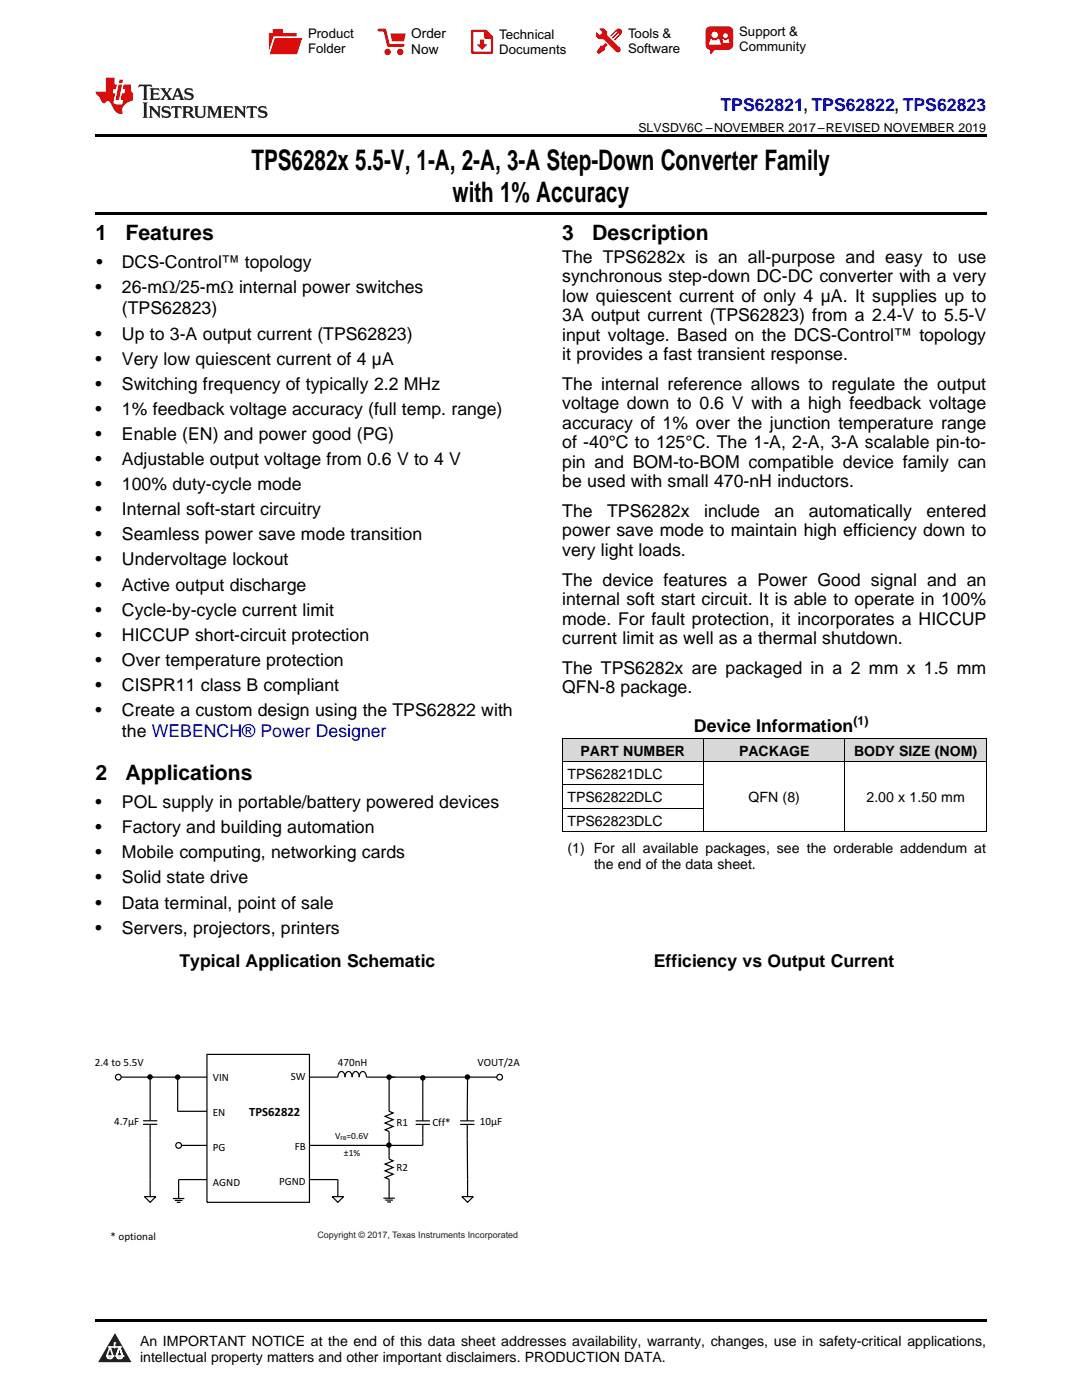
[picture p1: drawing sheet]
<svg xmlns="http://www.w3.org/2000/svg" width="216mm" height="279mm" viewBox="0 0 216 279" stroke-linecap="round" stroke-linejoin="round" font-family="sans-serif">
<defs><g id="words">
<g font-size="5.6">
<text x="50.2" y="33.9">TPS6282x 5.5-V, 1-A, 2-A, 3-A Step-Down Converter Family</text>
<text x="90.3" y="40.3">with 1% Accuracy</text>
</g>
<g font-size="4.2">
<text x="19" y="47.8">1</text>
<text x="25" y="47.8">Features</text>
<text x="112.2" y="47.8">3</text>
<text x="118.2" y="47.8">Description</text>
<text x="19" y="155.6">2</text>
<text x="25" y="155.6">Applications</text>
</g>
<text font-size="3.5" fill="#00f" x="143.8" y="22.2">TPS62821, TPS62822, TPS62823</text>
<g font-size="3.5">
<text x="19.2" y="53.5">•</text>
<text x="24.3" y="53.5">DCS-Control™ topology</text>
<text x="112.2" y="52.5">The TPS6282x is an all-purpose and easy to use</text>
<text x="19" y="58.5">•</text>
<text x="24.3" y="58.5">26-mΩ/25-mΩ internal power switches</text>
<text x="112.2" y="56.3">synchronous step-down DC-DC converter with a very</text>
<text x="24.3" y="62.8">(TPS62823)</text>
<text x="112.2" y="60.2">low quiescent current of only 4 µA. It supplies up to</text>
<text x="112.2" y="64.1">3A output current (TPS62823) from a 2.4-V to 5.5-V</text>
<text x="19" y="67.8">•</text>
<text x="24.3" y="67.8">Up to 3-A output current (TPS62823)</text>
<text x="112.2" y="68">input voltage. Based on the DCS-Control™ topology</text>
<text x="112.2" y="71.9">it provides a fast transient response.</text>
<text x="19" y="72.8">•</text>
<text x="19" y="77.8">•</text>
<text x="24.3" y="72.8">Very low quiescent current of 4 µA</text>
<text x="24.3" y="77.8">Switching frequency of typically 2.2 MHz</text>
<text x="112.2" y="77.8">The internal reference allows to regulate the output</text>
<text x="19" y="82.8">•</text>
<text x="24.3" y="82.8">1% feedback voltage accuracy (full temp. range)</text>
<text x="112.2" y="81.7">voltage down to 0.6 V with a high feedback voltage</text>
<text x="19" y="87.8">•</text>
<text x="24.3" y="87.8">Enable (EN) and power good (PG)</text>
<text x="112.2" y="85.6">accuracy of 1% over the junction temperature range</text>
<text x="112.2" y="89.5">of -40°C to 125°C. The 1-A, 2-A, 3-A scalable pin-to-</text>
<text x="19" y="92.8">•</text>
<text x="24.3" y="92.8">Adjustable output voltage from 0.6 V to 4 V</text>
<text x="112.2" y="93.3">pin and BOM-to-BOM compatible device family can</text>
<text x="19" y="97.8">•</text>
<text x="24.3" y="97.8">100% duty-cycle mode</text>
<text x="112.2" y="97.2">be used with small 470-nH inductors.</text>
<text x="19" y="102.8">•</text>
<text x="19" y="107.8">•</text>
<text x="24.3" y="102.8">Internal soft-start circuitry</text>
<text x="24.3" y="107.8">Seamless power save mode transition</text>
<text x="112.2" y="103.2">The</text>
<text x="112.2" y="107.1">power save mode to maintain high efficiency down to</text>
<text x="121.2" y="103.2">TPS6282x</text>
<text x="140.5" y="103.2">include</text>
<text x="154.6" y="103.2">an</text>
<text x="161.4" y="103.2">automatically</text>
<text x="184.9" y="103.2">entered</text>
<text x="19" y="112.9">•</text>
<text x="24.3" y="112.9">Undervoltage lockout</text>
<text x="112.2" y="110.9">very light loads.</text>
<text x="19" y="117.9">•</text>
<text x="24.3" y="117.9">Active output discharge</text>
<text x="112.2" y="116.9">The device features a Power Good signal and an</text>
<text x="19" y="122.9">•</text>
<text x="24.3" y="122.9">Cycle-by-cycle current limit</text>
<text x="112.2" y="120.8">internal soft start circuit. It is able to operate in 100%</text>
<text x="112.2" y="124.7">mode. For fault protection, it incorporates a HICCUP</text>
<text x="19" y="127.9">•</text>
<text x="24.3" y="127.9">HICCUP short-circuit protection</text>
<text x="112.2" y="128.6">current limit as well as a thermal shutdown.</text>
<text x="19" y="132.9">•</text>
<text x="19" y="137.9">•</text>
<text x="24.3" y="132.9">Over temperature protection</text>
<text x="24.3" y="137.9">CISPR11 class B compliant</text>
<text x="112.2" y="134.5">The TPS6282x are packaged in a 2 mm x 1.5 mm</text>
<text x="19" y="142.9">•</text>
<text x="24.3" y="142.9">Create a custom design using the TPS62822 with</text>
<text x="112.2" y="138.4">QFN-8 package.</text>
<text x="24.3" y="147.1">the WEBENCH® Power Designer</text>
<text x="138.5" y="146.1">Device Information</text>
<text x="19" y="161.3">•</text>
<text x="24.3" y="161.3">POL supply in portable/battery powered devices</text>
<text x="19" y="166.3">•</text>
<text x="24.3" y="166.3">Factory and building automation</text>
<text x="19" y="171.3">•</text>
<text x="24.3" y="171.3">Mobile computing, networking cards</text>
<text x="19" y="176.3">•</text>
<text x="24.3" y="176.3">Solid state drive</text>
<text x="19" y="181.3">•</text>
<text x="24.3" y="181.3">Data terminal, point of sale</text>
<text x="19" y="186.3">•</text>
<text x="24.3" y="186.3">Servers, projectors, printers</text>
<text x="35.8" y="193">Typical Application Schematic</text>
<text x="130.5" y="193">Efficiency vs Output Current</text>
</g>
<g font-size="2.8">
<text x="113.2" y="155.4">TPS62821DLC</text>
<text x="115.8" y="150.8">PART NUMBER</text>
<text x="147.5" y="150.8">PACKAGE</text>
<text x="170.4" y="150.8">BODY SIZE (NOM)</text>
<text x="113.2" y="160.1">TPS62822DLC</text>
<text x="149.4" y="160.1">QFN (8)</text>
<text x="172.9" y="160.1">2.00 x 1.50 mm</text>
<text x="113.2" y="164.7">TPS62823DLC</text>
<text x="113.2" y="170.3">(1) For all available packages, see the orderable addendum at</text>
<text x="118.5" y="173.4">the end of the data sheet.</text>
<text x="27.9" y="268.6">An IMPORTANT NOTICE at the end of this data sheet addresses availability, warranty, changes, use in safety-critical applications,</text>
<text x="27.9" y="271.8">intellectual property matters and other important disclaimers. PRODUCTION DATA.</text>
</g>
<g font-size="2.7">
<text x="82.1" y="7.7">Order</text>
<text x="82.1" y="10.7">Now</text>
</g>
<g font-size="2.6">
<text x="61.5" y="7.6">Product</text>
<text x="61.5" y="10.6">Folder</text>
<text x="99.6" y="7.8">Technical</text>
<text x="99.6" y="10.8">Documents</text>
<text x="125.3" y="7.6">Tools &amp;</text>
<text x="125.3" y="10.6">Software</text>
<text x="147.5" y="7.2">Support &amp;</text>
<text x="147.5" y="10.2">Community</text>
</g>
<g font-size="2.5">
<text x="127.4" y="26.3">SLVSDV6C –NOVEMBER 2017–REVISED NOVEMBER 2019</text>
<text x="170.3" y="144.7">(1)</text>
<text x="49.7" y="222.8">TPS62822</text>
</g>
<g font-size="2.2">
<text x="18.9" y="212.8">2.4 to 5.5V</text>
<text x="42.5" y="215.7">VIN</text>
<text x="58" y="215.6">SW</text>
<text x="67.4" y="212.8">470nH</text>
<text x="95.3" y="212.8">VOUT/2A</text>
<text x="22.8" y="224.6">4.7µF</text>
<text x="42.5" y="222.7">EN</text>
<text x="79.1" y="224.7">R1</text>
<text x="86.3" y="224.8">Cff*</text>
<text x="95.8" y="224.6">10µF</text>
<text x="42.5" y="229.6">PG</text>
<text x="58.8" y="229.5">FB</text>
<text x="79.1" y="233.7">R2</text>
<text x="42.5" y="236.6">AGND</text>
<text x="55.7" y="236.5">PGND</text>
<text x="22.1" y="247.4">* optional</text>
</g>
<g font-size="1.9">
<text x="66.8" y="227.3">V =0.6V</text>
<text x="68.6" y="230.7">±1%</text>
</g>
<text font-size="1.8" fill="#231f20" x="63.3" y="247.1">Copyright © 2017, Texas Instruments Incorporated</text>
<text font-size="1.2" x="67.9" y="227.6">FB</text>
</g></defs>
<g fill="#d8d8d8">
<path d="M112.2 147.4h28.2v4.6h-28.2z"/>
<path d="M140.4 147.4h28.2v4.6h-28.2z"/>
<path d="M168.6 147.4h28.2v4.6h-28.2z"/>
</g>
<path d="M22.9 266l3.3 5.9h-6.6z" fill-rule="evenodd" fill="#231f20"/>
<path d="M21.3 270.6h1.2l-.3 .5h-.3a.53 .53 0 0 1-.6-.5z" fill-rule="evenodd" fill="#fff"/>
<path d="M21.3 270.6h1.2l-.3 .5h-.3a.53 .53 0 0 1-.6-.5z" fill="none" stroke="#231f20" stroke-width=".33"/>
<path d="M21.3 270.6l1.2 .1-.3 .4h-.5z" fill="none" stroke="#fff" stroke-width=".33"/>
<path d="M22.9 268.9h.1" fill="none" stroke="#fff" stroke-width=".33"/>
<path d="M22.9 268v.9z" fill="#fff"/>
<path d="M22.9 268v.9z" fill="none" stroke="#fff" stroke-width=".33"/>
<circle cx="22.9" cy="268" r=".16" fill="#fff"/>
<path d="M21.8 268.8h.1" fill="none" stroke="#fff" stroke-width=".33"/>
<path d="M21.8 268.8h2.2z" fill="#fff"/>
<path d="M21.8 268.8h2.2z" fill="none" stroke="#fff" stroke-width=".33"/>
<circle cx="24" cy="268.8" r=".16" fill="#fff"/>
<path d="M23.2 270.6h.1" fill="none" stroke="#fff" stroke-width=".33"/>
<path d="M23.8 268.8l-.6 1.8z" fill-rule="evenodd" fill="#fff"/>
<path d="M23.8 268.8l-.6 1.8z" fill="none" stroke="#fff" stroke-width=".33"/>
<path d="M23.8 268.8l.7 1.8z" fill-rule="evenodd" fill="#fff"/>
<path d="M23.8 268.8l.7 1.8z" fill="none" stroke="#fff" stroke-width=".33"/>
<path d="M24.4 270.6h.1" fill="none" stroke="#fff" stroke-width=".33"/>
<circle cx="21.3" cy="270.6" r=".16" fill="#fff"/>
<path d="M22 268.8l-.7 1.8z" fill="#fff"/>
<path d="M22 268.8l-.7 1.8z" fill="none" stroke="#fff" stroke-width=".33"/>
<path d="M22 268.8l.5 1.8z" fill="#fff"/>
<path d="M22 268.8l.5 1.8z" fill="none" stroke="#fff" stroke-width=".33"/>
<circle cx="22.5" cy="270.6" r=".16" fill="#fff"/>
<path d="M23.3 270.6h1.2a.63 .63 0 0 1-.6 .5 .63 .63 0 0 1-.6-.5z" fill-rule="evenodd" fill="#fff"/>
<path d="M23.3 270.6h1.2a.63 .63 0 0 1-.6 .5 .63 .63 0 0 1-.6-.5z" fill="none" stroke="#231f20" stroke-width=".33"/>
<path d="M23.3 270.6h1.2l-.4 .5h-.5z" fill="none" stroke="#fff" stroke-width=".33"/>
<path d="M23.2 270.6h.1" fill="none" stroke="#fff" stroke-width=".33"/>
<circle cx="24.5" cy="270.6" r=".16" fill="#fff"/>
<path d="M19 263.2h177.8v.5h-177.8z" fill="#000"/>
<path d="M35.6 215h5.7M41.3 210.4h20.4v29.5h-20.4zM61.7 215h5.7a.78 .78 0 0 1 .2-.9 .78 .78 0 0 1 .9-.1l.2 .3 .1 .7a.78 .78 0 0 1 .2-.9 .78 .78 0 0 1 .9-.1l.2 .3 .2 .7a.78 .78 0 0 1 .2-.9 .78 .78 0 0 1 .8-.1l.3 .3 .1 .7a.78 .78 0 0 1 .2-.9 .78 .78 0 0 1 .8-.1l.3 .4 .1 .6h5.7M35.5 221.8h5.8M35.6 228.6h5.7M35.6 235.4h5.7M61.7 228.6h22.7M61.7 235.4h5.7" fill="none" stroke="#000" stroke-width=".24"/>
<circle cx="99.7" cy="215" r=".57" fill="#fff"/>
<g fill="none" stroke="#000" stroke-width=".24">
<path d="M77.6 215v6.8l.8 .3-1.6 .7 1.6 .7-1.6 .6 1.6 .7-1.6 .7 .8 .3v5.5l.8 .4-1.6 .6 1.6 .7-1.6 .7 1.6 .6-1.6 .7 .8 .3v3.8M28.5 224.4h2.9M28.5 223.7h2.9M30 221.5v2.2M30 224.4v2.8M76.5 239.1h2.3M76.9 239.5h1.5M77.3 239.9h.7M91.8 224.4h2.9M91.8 223.7h2.9M93.2 221.5v2.2M93.2 224.4v2.8"/>
<circle cx="99.7" cy="215" r=".57"/>
</g>
<path d="M92.2 238.8h2.2l-1.1 1.1z" fill="#fff"/>
<path d="M23 215h12.6M77.6 215h21.5M93.3 215l-.1 6.5M92.2 238.8h2.2l-1.1 1.1zM93.2 227.2l.1 11.6" fill="none" stroke="#000" stroke-width=".24"/>
<path d="M28.8 238.8h2.3l-1.1 1.1z" fill="#fff"/>
<path d="M30 215v6.5M28.8 238.8h2.3l-1.1 1.1zM30 227.2v11.6" fill="none" stroke="#000" stroke-width=".24"/>
<circle cx="23.6" cy="215" r=".57" fill="#fff"/>
<circle cx="23.6" cy="215" r=".57" fill="none" stroke="#000" stroke-width=".24"/>
<circle cx="35.6" cy="228.6" r=".57" fill="#fff"/>
<g fill="none" stroke="#000" stroke-width=".24">
<path d="M34.5 239.2h2.3M34.9 239.6h1.5M35.3 239.9h.7M35.6 235.4v3.8"/>
<circle cx="35.6" cy="228.6" r=".57"/>
</g>
<path d="M66.3 238.8h2.3l-1.2 1.1z" fill="#fff"/>
<g fill="none" stroke="#000" stroke-width=".24">
<path d="M35.5 215v6.8M84.4 215.1v8.6M66.3 238.8h2.3l-1.2 1.1zM67.4 235.4v3.4M82.9 224.4h2.9M82.9 223.7h2.9M84.4 224.4v4.2"/>
<circle cx="29.9" cy="214.9" r=".42"/>
<circle cx="35.5" cy="215" r=".43"/>
<circle cx="77.6" cy="215" r=".42"/>
<circle cx="84.4" cy="215.1" r=".43"/>
<circle cx="93.3" cy="214.9" r=".42"/>
<circle cx="77.6" cy="228.5" r=".42"/>
</g>
<g fill="#000">
<circle cx="29.9" cy="214.9" r=".42"/>
<circle cx="35.5" cy="215" r=".43"/>
<circle cx="77.6" cy="215" r=".42"/>
<circle cx="84.4" cy="215.1" r=".43"/>
<circle cx="93.3" cy="214.9" r=".42"/>
<circle cx="77.6" cy="228.5" r=".42"/>
</g>
<path d="M112.2 156.7h28.2M112.2 152h84.6M112.2 147.3h84.6M112.2 147.4v18.6M140.4 147.4v18.6M168.6 147.4v18.6M196.8 147.4v18.6M112.2 166h84.6M112.2 161.3h28.2" fill="none" stroke="#000" stroke-width=".2"/>
<path d="M19 26.8h177.8v.6h-177.8zM19 42.3h177.8v.5h-177.8z" fill="#000"/>
<path d="M27.7 16.9l-.1 .6 .6-.3h.5v.2v2.2l-.2 .4h1l-.2-.4v-2.2v-.2h.5l.6 .3-.2-.6zM29.9 17.6l.2 .4v1.6l-.2 .4h1.9l.1-.6a1.09 1.09 0 0 1-1.3 .1v-.6h.6l.4 .2v-.7l-.2 .2h-.8v-.6l.2-.1a1.01 1.01 0 0 1 1 .3l-.1-.6zM32 17.6l.9 1.2-1 1.2h.9l-.2-.3 .5-.7 .5 .7-.3 .3h1.7l-.2-.3 .1-.4h1l.1 .4-.2 .3h1l-.3-.4-.7-2h-.5l-1 2.2-.8-1.1 .9-1.1h-.9l.2 .2-.4 .7-.4-.7 .2-.2zM35.4 18l.4 1h-.8zM37 17.7a.66 .66 0 0 0-.2 .8 .66 .66 0 0 0 .6 .4l.7 .2 .1 .2a.8 .8 0 0 1-.7 .4 .8 .8 0 0 1-.7-.5l.1 .8 .2-.2a.94 .94 0 0 0 1.1 .1 .94 .94 0 0 0 .4-.9 1.48 1.48 0 0 0-1.3-.6v-.4a1.1 1.1 0 0 1 1.2 .2l-.2-.6-.2 .1-.5-.1zM28.5 20.4l.2 .4v2.3l-.2 .4h1l-.2-.4v-2.3l.2-.4zM29.7 21.2l.2 .4v1.5l-.2 .4h.8l-.3-.4 .1-1.3 1.6 1.8v-2l.2-.4h-.7l.2 .2v1.1l-1.2-1.3zM32.5 21.3a.66 .66 0 0 0-.2 .8 .66 .66 0 0 0 .6 .4l.6 .2 .2 .2a.8 .8 0 0 1-.8 .4 .8 .8 0 0 1-.7-.5l.2 .7 .2-.1a.94 .94 0 0 0 1 .1 .94 .94 0 0 0 .5-1 1.47 1.47 0 0 0-1.3-.6l-.1-.3a1.1 1.1 0 0 1 1.3 .2l-.2-.6-.2 .1-.5-.2zM34.3 21.2l-.2 .6a.64 .64 0 0 1 .8-.3v1.6l-.2 .4h1l-.3-.4 .1-1.6a.66 .66 0 0 1 .8 .3l-.2-.6zM36.3 21.2l.3 .4v1.5l-.3 .4h1l-.2-.2v-.7h.5l.1 .1a.8 .8 0 0 0 1.2 .7l-1-1a.62 .62 0 0 0 .6-.5 .62 .62 0 0 0-.6-.7zM37.1 21.5h.1a.48 .48 0 0 1 .6 0 .48 .48 0 0 1 .1 .6l-.2 .1-.6 .1zM38.7 21.2l.2 .2a2.29 2.29 0 0 0 .4 2 1.05 1.05 0 0 0 1.7-.7v-1.3l.2-.2h-.8l.2 .4v1.1a.61 .61 0 0 1-.6 .6 .61 .61 0 0 1-.6-.6v-1.1l.3-.4zM41.3 21.2l.3 .4v1.5l-.3 .4h.8l-.2-.4v-1.4l.8 1.9 .9-1.9v1.4l-.2 .4h.9l-.2-.4v-1.5l.2-.4h-.8l-.7 1.5-.6-1.5zM44.5 21.2l.2 .4v1.5l-.2 .4h1.9l.2-.6a1.1 1.1 0 0 1-1.4 .2v-.7h.6l.4 .2v-.6l-.2 .1-.8 .1v-.6l.2-.1a1.02 1.02 0 0 1 1.1 .2l-.2-.5zM46.7 21.2l.2 .4v1.5l-.2 .4h.8l-.3-.4 .1-1.3 1.6 1.8v-2l.2-.4h-.7l.2 .2v1.1l-1.2-1.3zM49.3 21.2l-.1 .6a.64 .64 0 0 1 .8-.3v1.6l-.3 .4h1l-.2-.4v-1.6a.66 .66 0 0 1 .8 .3l-.1-.6zM51.7 21.3a.66 .66 0 0 0-.2 .7 .66 .66 0 0 0 .7 .5l.6 .2 .1 .2a.8 .8 0 0 1-.7 .4 .8 .8 0 0 1-.7-.5l.1 .7 .2-.1a.94 .94 0 0 0 1.1 .1 .94 .94 0 0 0 .4-1 1.48 1.48 0 0 0-1.2-.6l-.1-.3a1.1 1.1 0 0 1 1.2 .2l-.2-.6-.1 .1-.6-.2z" fill="#231f20"/>
<path d="M21.1 15.5v2.8h-2v.4l.9 .9a.96 .96 0 0 0 1 1 .59 .59 0 0 1 .5-.4 .59 .59 0 0 1 .5 .3l.4 .8a1.61 1.61 0 0 0 2.1 1.3 1.63 1.63 0 0 1 1.1-2.2l.9-.3v-1.5a1.6 1.6 0 0 1-.4-1.7h-1.4l-.2 .9h.5l-.2 .8h-.5l-.2 1v.3h.5l-.2 .9h-.7a.74 .74 0 0 1-1-.6l.3-1.6h-.5l.2-.8h.5l.1-.9h-.4v-1.4zM23.7 16.9l-.7 3h.8l.6-3zM23.8 15.9l-.1 .7h.7l.2-.7z" fill="#ee1d23"/>
<g fill="#d60000">
<path d="M54.4 5.8h2v.8h2.8v4.2h-5.5v-4.2h.7z" fill-rule="evenodd"/>
<path d="M54.7 7.5h5.6l-1 3.3h-5.6z" fill-rule="evenodd"/>
</g>
<path d="M54.6 7.4h5.8l-.1 .1h-5.5l-1.1 3.3z" fill-rule="evenodd" fill="#fff"/>
<path d="M54.6 7.4h5.8l-.1 .1h-5.5l-1.1 3.3z" fill="none" stroke="#fff" stroke-width=".2"/>
<path d="M75.6 6h1.2l.7 3.1h3" fill="none" stroke="#d60000" stroke-width=".56"/>
<g fill="#d60000">
<path d="M77.9 6.7h3.1l-.4 1.5h-2.3z" fill-rule="evenodd"/>
<circle cx="77.3" cy="10.4" r=".64"/>
<circle cx="79.9" cy="10.4" r=".64"/>
</g>
<path d="M94.2 6.2h2.7l1.3 1.2v3.1h-4z" fill="none" stroke="#d60000" stroke-width=".44"/>
<g fill="#d60000">
<path d="M95.8 7.9h.8v1h.6l-1 1.1-1-1v-.1h.6z" fill-rule="evenodd"/>
<path d="M96.6 6.2h.3l1.3 1.2v.4h-1.3l-.3-.4z" fill-rule="evenodd"/>
<path d="M119.6 5.7h.9l.6 .6 .1 .7 2.5 2.5-.8 .8-2.3-2.3-1.1-.2-.6-.6v-.8l.7 .6 .5-.4v-.2l-.4-.5z" fill-rule="evenodd"/>
<path d="M119.9 9.1h.4l.5-.5 .4 .4-.5 .5v.4l-1.2 .9-.5-.5z" fill-rule="evenodd"/>
<path d="M123 5.9a.67 .67 0 0 1 .9 0 .67 .67 0 0 1 0 .9z" fill-rule="evenodd"/>
<path d="M123 5.9l.9 .9-1.2 1.2h-.2l.1-.2 .9-.9 .1-.2h-.3l-.9 1h-.2v-.2l.9-1 .1-.2h-.3l-.9 1h-.2v-.2z" fill-rule="evenodd"/>
<circle cx="123.3" cy="9.9" r=".54"/>
</g>
<path d="M121.1 6.3l-.1 .7" fill="none" stroke="#d60000" stroke-width=".2"/>
<g fill="#d60000">
<path d="M141.1 5.5l.6-.2h3.6a.95 .95 0 0 1 1 .9v2.8a.95 .95 0 0 1-1 .9h-3.6a.95 .95 0 0 1-.9-.9v-2.8z" fill-rule="evenodd"/>
<path d="M141.7 9.9h.9l-.7 .9h-.2z" fill-rule="evenodd"/>
</g>
<g fill="#fff">
<path d="M144.3 8.6h1.3z"/>
<path d="M141.8 7.8h.3l.1 .2h.8l.2-.2h.3l.4 1.1h-2.5z" fill-rule="evenodd"/>
<path d="M144.2 7.8h.2l.2 .2h.4l.2-.2h.2l.2 .8h-1.3z" fill-rule="evenodd"/>
<circle cx="142.6" cy="6.9" r=".65"/>
<circle cx="144.8" cy="7.1" r=".48"/>
</g>
<use href="#words"/>
</svg>
